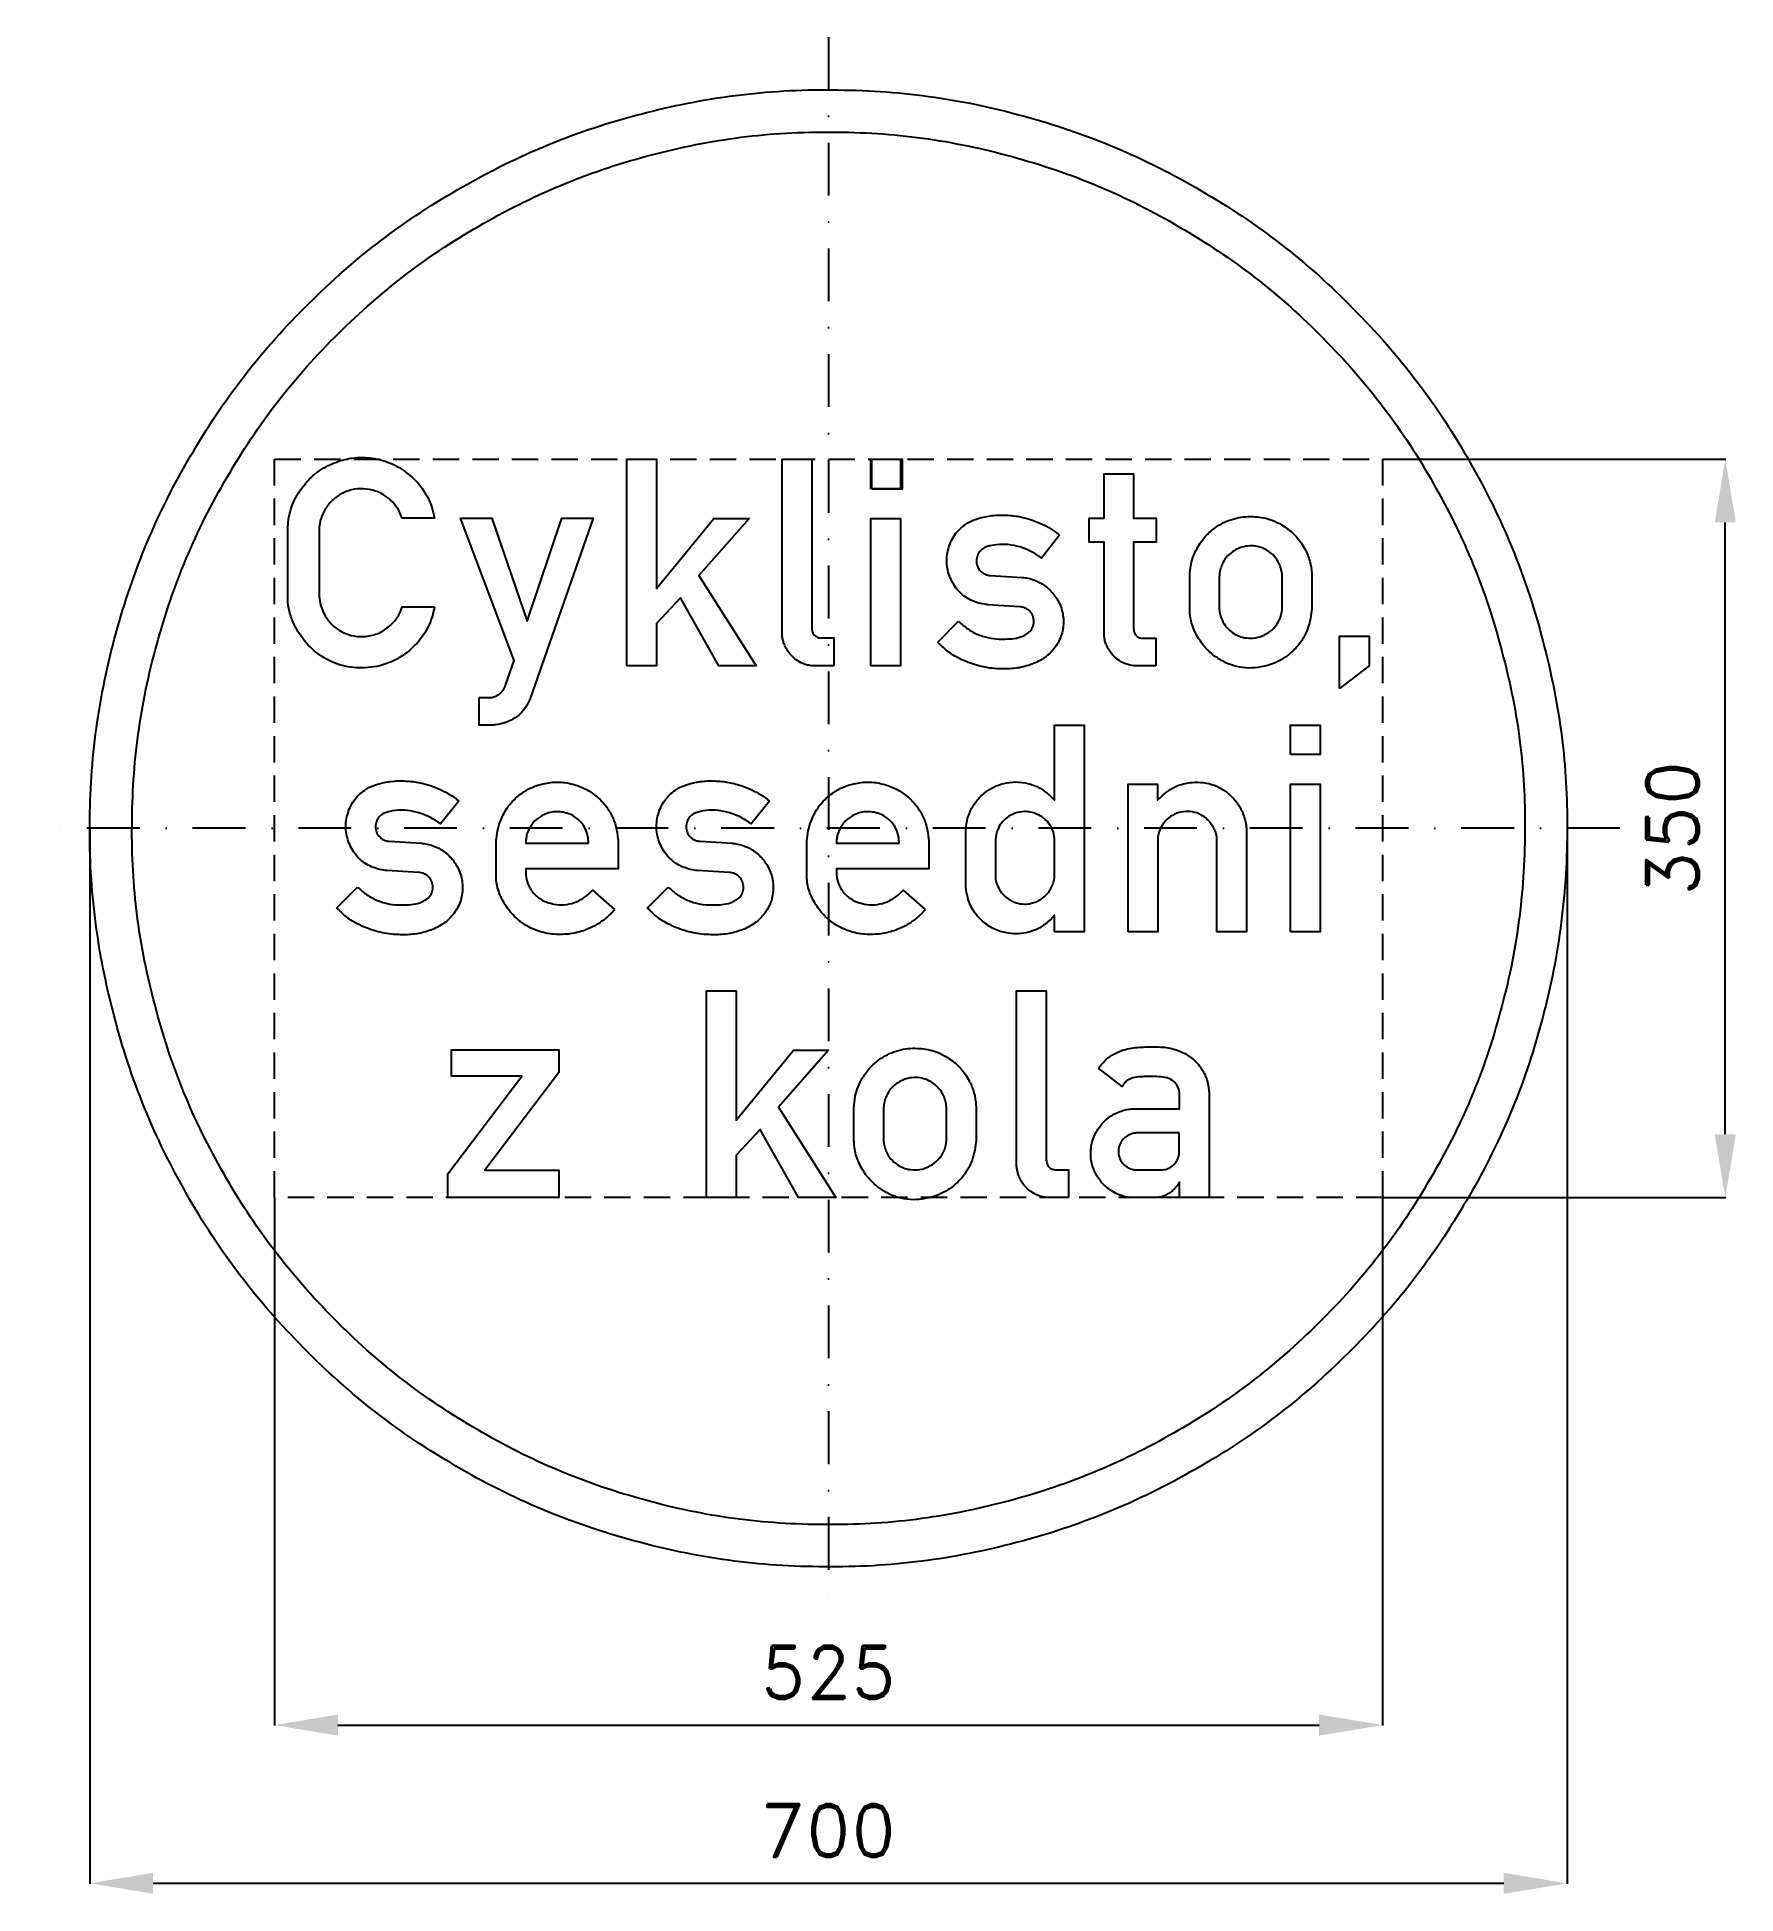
# Model space of a CAD drawing. Header units: millimetres. Extents: x -375 to 430, y -505 to 375.
import ezdxf

# ---------------------------------------------------------------- set-up
doc = ezdxf.new("R2010")
doc.units = ezdxf.units.MM
doc.header["$LTSCALE"] = 5
doc.linetypes.add('ČERCHOVANÁX2', pattern=[2, 1, -0.5, 0, -0.5])
doc.linetypes.add('ČÁRKOVANÁX2', pattern=[1.5, 1, -0.5])
doc.layers.add('Kóty', color=2, linetype='Continuous')
doc.layers.add('Značka', color=7, linetype='Continuous')
doc.styles.get("Standard").update_dxf_attribs({"font": 'romand.shx', "height": 25})
doc.dimstyles.get("Standard").update_dxf_attribs({"dimtxt": 25, "dimasz": 30, "dimexe": 0.18, "dimexo": 0.0625, "dimgap": 12.5, "dimtad": 1, "dimdec": 0, "dimzin": 0, "dimdsep": 46, "dimtxsty": 'Standard', "dimcen": 0.09, "dimadec": 0, "dimazin": 0, "dimtfac": 1, "dimtdec": 0, "dimtofl": 0, "dimtmove": 0, "dimatfit": 3, "dimfxl": 1, "dimtolj": 1, "dimtzin": 0, "dimarcsym": 0})

msp = doc.modelspace()

# ---------------------------------------------------------------- blocks, each defined once
blk = doc.blocks.new('*D2')
at = {"layer": 'Defpoints', "color": 0, "transparency": 16777216}
for p in [(-350.05, 0), (350, -4.58), (350, -500.03)]:
    blk.add_point(p, dxfattribs=at)
at = {"layer": 'Kóty', "color": 0, "lineweight": -2, "transparency": 16777216}
for p, q in [((-350.05, -0.06), (-350.05, -500.21)), ((350, -4.64), (350, -500.21)), ((-320.05, -500.03), (320, -500.03))]:
    blk.add_line(p, q, dxfattribs=at)
at = {"layer": 'Kóty', "color": 0, "transparency": 16777216}
for points in [[(-320.05, -495.03), (-320.05, -505.03), (-350.05, -500.03)], [(320, -495.03), (320, -505.03), (350, -500.03)]]:
    blk.add_solid(points, dxfattribs=at)
at = {"layer": 'Kóty', "color": 0, "transparency": 16777216, "insert": (-0.03, -475.03), "char_height": 25, "attachment_point": 5}
blk.add_mtext('\\A1;700', dxfattribs=at)
blk = doc.blocks.new('*D3')
at = {"layer": 'Defpoints', "color": 0, "transparency": 16777216}
for p in [(-262.5, -175), (262.5, -175), (262.5, -425.03)]:
    blk.add_point(p, dxfattribs=at)
at = {"layer": 'Kóty', "color": 0, "lineweight": -2, "transparency": 16777216}
for p, q in [((-262.5, -175.06), (-262.5, -425.21)), ((262.5, -175.06), (262.5, -425.21)), ((-232.5, -425.03), (232.5, -425.03))]:
    blk.add_line(p, q, dxfattribs=at)
at = {"layer": 'Kóty', "color": 0, "transparency": 16777216}
for points in [[(-232.5, -420.03), (-232.5, -430.03), (-262.5, -425.03)], [(232.5, -420.03), (232.5, -430.03), (262.5, -425.03)]]:
    blk.add_solid(points, dxfattribs=at)
at = {"layer": 'Kóty', "color": 0, "transparency": 16777216, "insert": (0, -400.03), "char_height": 25, "attachment_point": 5}
blk.add_mtext('\\A1;525', dxfattribs=at)
blk = doc.blocks.new('*D4')
at = {"layer": 'Defpoints', "color": 0, "transparency": 16777216}
for p in [(262.5, 175.005), (425, 175.005), (262.5, -174.995)]:
    blk.add_point(p, dxfattribs=at)
at = {"layer": 'Kóty', "color": 0, "lineweight": -2, "transparency": 16777216}
for p, q in [((262.5625, 175.005), (425.18, 175.005)), ((425, -144.995), (425, 145.005)), ((262.5625, -174.995), (425.18, -174.995))]:
    blk.add_line(p, q, dxfattribs=at)
at = {"layer": 'Kóty', "color": 0, "transparency": 16777216}
for points in [[(420, 145.005), (430, 145.005), (425, 175.005)], [(420, -144.995), (430, -144.995), (425, -174.995)]]:
    blk.add_solid(points, dxfattribs=at)
at = {"layer": 'Kóty', "color": 0, "transparency": 16777216, "insert": (400, 0.005), "char_height": 25, "attachment_point": 5, "rotation": 90}
blk.add_mtext('\\A1;350', dxfattribs=at)

# ---------------------------------------------------------------- dimensions: what is measured, and where the dimension line sits
at = {"layer": 'Kóty'}
dim = msp.add_linear_dim(base=(425, 175), p1=(262.5, -175), p2=(262.5, 175), angle=90, dimstyle='Standard', dxfattribs=at)
dim.commit()
dim.dimension.update_dxf_attribs({"geometry": '*D4', "text_midpoint": (400, 0.01)})
for base, p1, p2, picture, middle in [((350, -500.03), (-350.05, 0), (350, -4.58), '*D2', (-0.03, -475.03)), ((262.5, -425.03), (-262.5, -175), (262.5, -175), '*D3', (0, -400.03))]:
    dim = msp.add_linear_dim(base=base, p1=p1, p2=p2, dimstyle='Standard', dxfattribs=at)
    dim.commit()
    dim.dimension.update_dxf_attribs({"geometry": picture, "text_midpoint": middle})

# ---------------------------------------------------------------- linework, layer by layer
at = {"layer": 'Značka', "color": 6, "linetype": 'ČERCHOVANÁX2', "lineweight": 25, "ltscale": 5}
for p, q in [((0, 375), (0, -375)), ((375, 0), (-375, 0))]:
    msp.add_line(p, q, dxfattribs=at)
at = {"layer": 'Značka', "color": 5}
for points in [[(350, 0), (350, -2.29), (350, -4.58, -0.032166), (346.5, -50.21, -0.035727), (336.9, -95, -0.036668), (321.8, -138.26, -0.034749), (300.8, -178.95, -0.034042), (275, -216.77, -0.034442), (244.2, -250.71, -0.034555), (209.5, -280.56, -0.034426), (171, -305.37, -0.034386), (129.7, -325.22, -0.034417), (86.2, -339.23, -0.034423), (41.2, -347.72, -0.034416), (-4.6, -349.97, -0.034417), (-50.2, -346.53, -0.034417), (-95, -336.86, -0.034422), (-138.2, -321.72, -0.034426), (-179, -300.79, -0.03442), (-216.8, -274.98, -0.034413), (-250.7, -244.23, -0.034403), (-280.6, -209.5, -0.034421), (-305.4, -171.02, -0.034408), (-325.2, -129.75, -0.034417), (-339.2, -86.15, -0.034422), (-347.7, -41.16, -0.034424), (-350, 4.58, -0.034419), (-346.5, 50.24, -0.034407), (-336.9, 95, -0.034408), (-321.7, 138.22, -0.034422), (-300.8, 178.95, -0.034412), (-275, 216.78, -0.034416), (-244.2, 250.71, -0.034411), (-209.5, 280.56, -0.03441), (-171, 305.37, -0.034413), (-129.8, 325.22, -0.034413), (-86.2, 339.23, -0.034418), (-41.2, 347.72, -0.034415), (4.6, 349.97, -0.034418), (50.2, 346.53, -0.034418), (95, 336.86, -0.034414), (138.2, 321.71, -0.034412), (179, 300.79, -0.034421), (216.8, 274.98, -0.034399), (250.7, 244.23, -0.034428), (280.6, 209.5, -0.034495), (305.4, 171.02, -0.034408), (325.2, 129.76, -0.034092), (339.2, 86.15, -0.032807), (347.5, 43.38, -0.034276), (350, 0)], [(330, 0), (330, -2.16), (330, -4.32, -0.032168), (326.7, -47.34, -0.035741), (317.6, -89.57, -0.03666), (303.4, -130.36, -0.034769), (283.6, -168.73, -0.034042), (259.3, -204.39, -0.034451), (230.3, -236.38, -0.034559), (197.5, -264.53, -0.034429), (161.2, -287.92, -0.034392), (122.3, -306.64, -0.034413), (81.2, -319.85, -0.034423), (38.8, -327.85, -0.034417), (-4.3, -329.97, -0.034415), (-47.4, -326.73, -0.034418), (-89.6, -317.61, -0.034421), (-130.3, -303.33, -0.034415), (-168.7, -283.6, -0.034423), (-204.4, -259.27, -0.034424), (-236.4, -230.27, -0.034421), (-264.5, -197.53, -0.034409), (-287.9, -161.25, -0.034412), (-306.6, -122.34, -0.034389), (-319.8, -81.23, -0.034393), (-327.9, -38.8, -0.034449), (-330, 4.32, -0.03444), (-326.7, 47.37, -0.03441), (-317.6, 89.58, -0.034427), (-303.3, 130.32, -0.034404), (-283.6, 168.73, -0.034412), (-259.3, 204.39, -0.034409), (-230.3, 236.38, -0.034409), (-197.5, 264.53, -0.034411), (-161.2, 287.92, -0.034421), (-122.3, 306.64, -0.034411), (-81.2, 319.85, -0.034423), (-38.8, 327.85, -0.034418), (4.3, 329.97, -0.034417), (47.4, 326.73, -0.034418), (89.6, 317.61, -0.034411), (130.3, 303.33, -0.03442), (168.7, 283.6, -0.034412), (204.4, 259.27, -0.034393), (236.4, 230.27, -0.034412), (264.5, 197.53, -0.03449), (287.9, 161.25, -0.034432), (306.6, 122.35, -0.034062), (319.8, 81.23, -0.032789), (327.7, 40.9, -0.034256), (330, 0)], [(-186.74, 104.96, -0.003816), (-187.12, 103.14, -0.011439), (-187.55, 101.34, -0.074263), (-191.34, 92.63, -0.07334), (-197.54, 85.3, -0.08747), (-207.12, 78.94, -0.087035), (-218.28, 76.2, -0.081784), (-229.04, 76.84, -0.08264), (-239, 80.88, -0.082251), (-247.42, 87.77, -0.076608), (-253.31, 96.98, -0.04905), (-255.43, 102.72, -0.064051), (-256.2, 108.71, -0.006455), (-256.2, 109.43), (-256.19, 110.16), (-256.19, 143.06), (-256.11, 144.05, -0.006078), (-256.02, 145.04, -0.076271), (-253.5, 154.57, -0.07692), (-248.21, 162.99, -0.073289), (-241.39, 169.4, -0.069833), (-233.07, 173.62, -0.059245), (-225.34, 175.52, -0.060628), (-217.4, 175.54, -0.068021), (-208.6, 173.44, -0.066413), (-200.65, 169.09, -0.054), (-195.2, 164.35, -0.055388), (-190.91, 158.56, -0.038274), (-188.74, 154.3, -0.040685), (-187.27, 149.77, -0.009638), (-186.95, 148.36, -0.003213), (-186.67, 146.95), (-202.01, 146.95, 0.005205), (-202.6, 148.42, 0.015619), (-203.26, 149.87, 0.06078), (-205.84, 153.81, 0.062685), (-209.33, 157.02, 0.078732), (-214.58, 159.83, 0.078054), (-220.44, 160.9, 0.073304), (-225.96, 160.41, 0.073372), (-231.11, 158.36, 0.069984), (-235.39, 155.18, 0.07029), (-238.62, 150.96, 0.038764), (-239.93, 148.32, 0.035398), (-240.83, 145.52, 0.02205), (-241.18, 143.92, 0.028822), (-241.36, 142.29, 0.006426), (-241.37, 141.86), (-241.39, 141.42), (-241.39, 110.42), (-241.33, 109.78, 0.005519), (-241.27, 109.14, 0.059571), (-240.14, 104.16, 0.068114), (-237.78, 99.61, 0.072023), (-234.36, 95.71, 0.068624), (-229.98, 92.89, 0.071735), (-224.76, 91.16, 0.073122), (-219.26, 90.99, 0.082628), (-213.15, 92.56, 0.081788), (-207.85, 96.01, 0.058785), (-204.83, 99.28, 0.059236), (-202.68, 103.12, 0.010199), (-202.3, 104.04, 0.003403), (-201.95, 104.96), (-186.74, 104.96)], [(2.52, 76.95), (-6.77, 76.95), (-7.22, 76.98, -0.0053), (-7.68, 77.02, -0.036059), (-9.91, 77.4, -0.038457), (-12.08, 78.11, -0.060837), (-15.23, 79.82, -0.060059), (-17.88, 82.23, -0.04868), (-19.64, 84.55, -0.047567), (-20.91, 87.16, -0.031035), (-21.5, 88.99, -0.030481), (-21.87, 90.87, -0.005556), (-21.93, 91.34), (-21.98, 91.8), (-21.98, 174.96), (-7.92, 174.96), (-7.92, 94.65), (-7.89, 94.35, 0.009036), (-7.85, 94.05, 0.050009), (-7.58, 92.98, 0.066209), (-7.07, 92, 0.072572), (-6.34, 91.17, 0.075776), (-5.41, 90.59, 0.038484), (-4.88, 90.39, 0.032459), (-4.33, 90.27), (-4.08, 90.24), (-3.84, 90.21), (2.52, 90.21), (2.52, 76.95)], [(155.13, 76.96), (146.3, 76.96), (145.61, 77, -0.007839), (144.93, 77.05, -0.063539), (140.9, 77.96, -0.071655), (137.25, 79.9, -0.079315), (133.95, 83, -0.071786), (131.7, 86.95, -0.036584), (131.03, 88.88, -0.046837), (130.69, 90.86, -0.009247), (130.66, 91.34), (130.64, 91.82), (130.64, 135.58), (123.58, 135.58), (123.58, 147.01), (130.64, 147.01), (130.64, 167.96), (144.6, 167.96), (144.6, 147.01), (155.24, 147.01), (155.25, 135.58), (144.6, 135.58), (144.6, 94.68), (144.63, 94.42), (144.66, 94.15, 0.048122), (144.93, 92.97, 0.071772), (145.48, 91.88, 0.102013), (146.63, 90.72, 0.119771), (148.12, 90.15, 0.019541), (148.41, 90.11), (148.7, 90.09), (155.13, 90.09), (155.13, 76.96)], [(-165.57, 61.93), (-160.82, 61.93), (-160.53, 61.95), (-160.24, 61.97, 0.046879), (-158.76, 62.26, 0.045998), (-157.35, 62.81, 0.056995), (-155.79, 63.78, 0.062841), (-154.5, 65.08, 0.045588), (-153.7, 66.29, 0.029978), (-153.08, 67.62, 0.004114), (-152.95, 67.94), (-152.83, 68.27), (-148.95, 79.54), (-174.41, 147), (-159.45, 147), (-142.82, 98.11), (-126.31, 147), (-111.43, 147), (-141.32, 61.57), (-141.43, 61.28), (-141.55, 60.98, -0.033803), (-142.58, 58.8, -0.03423), (-143.91, 56.77, -0.059325), (-146.77, 53.66, -0.061145), (-150.29, 51.33, -0.051575), (-153.86, 49.87, -0.039215), (-157.63, 49.08), (-158.12, 49.01), (-158.62, 48.95), (-165.57, 48.95), (-165.57, 61.93)], [(61.6, 98.18, 0.004039), (62.95, 96.96, 0.012075), (64.35, 95.77, 0.05004), (69.06, 92.71, 0.056139), (74.3, 90.71, 0.04996), (79.51, 89.78, 0.033646), (84.85, 89.74, 0.038688), (89.04, 90.19, 0.077324), (92.98, 91.59, 0.063263), (95.01, 92.95, 0.091116), (96.51, 94.83, 0.106303), (97.27, 97.35, 0.097795), (96.98, 100.03, 0.097113), (95.8, 102.41, 0.108372), (93.84, 104.09, 0.056551), (92.51, 104.67, 0.036391), (91.1, 104.99), (90.87, 105.03), (90.64, 105.06), (75.51, 105.97), (75.1, 106.03), (74.68, 106.08, -0.027549), (71.41, 106.72, -0.042511), (68.25, 107.81, -0.098512), (62.25, 111.88, -0.092431), (58.1, 117.95, -0.094777), (56.09, 125.07, -0.093602), (56.83, 132.44, -0.090672), (59.88, 139.09, -0.098273), (65.06, 144.11, -0.058647), (69.06, 146.22, -0.039429), (73.42, 147.52, -0.044243), (80.11, 148.44, -0.041477), (86.85, 148.21, -0.040577), (93.64, 146.98, -0.039789), (100.15, 144.67, -0.029686), (104.38, 142.57, -0.035327), (108.29, 139.94, -0.004922), (108.93, 139.45), (109.56, 138.94), (100.88, 128.06, 0.003049), (99.61, 128.95, 0.009127), (98.32, 129.82, 0.045158), (93.32, 132.41, 0.050324), (87.93, 134.01, 0.054355), (82.42, 134.6, 0.055802), (76.85, 133.96, 0.038002), (74.74, 133.39, 0.075492), (72.87, 132.38, 0.078593), (71.51, 130.99, 0.070049), (70.59, 129.24, 0.088564), (70.11, 126.74, 0.099162), (70.56, 124.27, 0.088275), (71.65, 122.36, 0.083976), (73.32, 120.93, 0.058988), (74.71, 120.24, 0.056691), (76.22, 119.9), (76.45, 119.87), (76.69, 119.84), (91.85, 118.93), (92.14, 118.9), (92.42, 118.87, -0.037191), (95.27, 118.37, -0.036335), (98.04, 117.45, -0.071969), (103.18, 114.52, -0.074474), (107.29, 110.23, -0.084662), (110.37, 104.35, -0.086126), (111.33, 97.76, -0.08751), (110.19, 91.05, -0.087836), (106.86, 85.15, -0.083402), (101.79, 80.5, -0.064803), (95.55, 77.5, -0.053949), (88.78, 75.88, -0.041668), (81.83, 75.58, -0.045225), (73.39, 76.52, -0.048841), (65.26, 79.03, -0.044383), (59.17, 82.07, -0.054455), (53.83, 86.21, -0.009846), (52.77, 87.24, -0.003281), (51.75, 88.29), (61.6, 98.18)], [(171.17, 119.81), (171.19, 120.06), (171.21, 120.3, -0.009089), (171.45, 122.66, -0.020093), (171.82, 124.99, -0.048103), (173.13, 129.5, -0.043503), (175.26, 133.73, -0.05767), (179.13, 138.88, -0.06015), (184.11, 143, -0.082226), (192.27, 146.76, -0.081682), (201.23, 147.72, -0.073888), (209.15, 146.38, -0.073157), (216.34, 142.82, -0.065874), (221.8, 138.12, -0.066342), (225.85, 132.17, -0.054203), (228.04, 126.68, -0.053674), (229, 120.9), (229.04, 120.32), (229.08, 119.75), (229.08, 104.19), (229.02, 103.64), (228.96, 103.09, -0.029467), (228.17, 98.28, -0.044489), (226.69, 93.64, -0.061001), (223.82, 88.36, -0.055879), (219.79, 83.85, -0.073946), (212.88, 79.05, -0.075291), (204.89, 76.49, -0.05346), (199.2, 75.99, -0.055214), (193.56, 76.72, -0.049321), (188.64, 78.36, -0.04569), (184.12, 80.9, -0.054782), (179.26, 84.95, -0.056329), (175.39, 89.98, -0.064931), (172.36, 96.47, -0.072649), (171.2, 103.46), (171.19, 103.91), (171.17, 104.37), (171.17, 119.81)], [(185.2, 119.39), (185.2, 104.73), (185.21, 104.34), (185.22, 103.96, 0.04895), (185.6, 101.32, 0.048736), (186.5, 98.78, 0.07394), (188.68, 95.27, 0.075989), (191.79, 92.56, 0.072364), (195.31, 90.83, 0.069474), (199.16, 90.16, 0.074515), (203.45, 90.53, 0.073735), (207.44, 92.14, 0.072975), (210.82, 94.68, 0.076363), (213.3, 98.09, 0.051036), (214.39, 100.64, 0.04894), (214.95, 103.35, 0.00531), (214.99, 103.75), (215.03, 104.14), (215.03, 119.72), (214.99, 120.12), (214.95, 120.53, 0.04566), (214.35, 123.36, 0.050975), (213.22, 126.03, 0.081493), (210.5, 129.71, 0.083328), (206.74, 132.33, 0.067581), (203.32, 133.56, 0.064269), (199.71, 133.86, 0.068125), (195.82, 133.24, 0.068991), (192.23, 131.59, 0.070495), (189.14, 129.08, 0.073287), (186.88, 125.81, 0.052039), (185.81, 123.11, 0.044965), (185.28, 120.26, 0.004794), (185.24, 119.83), (185.2, 119.39)], [(107.15, -49.04), (107.15, -41.18, -0.005053), (105.95, -42.5, -0.015134), (104.69, -43.76, -0.062262), (100.13, -47.09, -0.065139), (94.87, -49.18, -0.056567), (90.13, -49.98, -0.053309), (85.33, -49.73, -0.06919), (79.16, -47.97, -0.072239), (73.71, -44.57, -0.079568), (68.92, -39.31, -0.080057), (66.01, -32.85, -0.032665), (65.4, -30.22, -0.033841), (65.13, -27.54, -0.004996), (65.12, -27.02), (65.11, -26.5), (65.11, -0.94), (65.14, -0.27, -0.00641), (65.18, 0.4, -0.042008), (65.7, 3.78, -0.03902), (66.77, 7.05, -0.063162), (69.54, 12.15, -0.065746), (73.51, 16.37, -0.054115), (77.35, 19.05, -0.052293), (81.66, 20.86, -0.063382), (87.36, 21.92, -0.063666), (93.17, 21.52, -0.059503), (98.24, 20.02, -0.064399), (102.75, 17.35, -0.022319), (104.34, 16.05, -0.013226), (105.84, 14.64), (106.48, 13.99), (107.12, 13.34), (107.12, 48.96), (121.19, 48.96), (121.19, -49.04), (107.15, -49.04)], [(-223.16, -27.82, 0.004039), (-221.8, -29.04, 0.012075), (-220.4, -30.23, 0.05004), (-215.69, -33.29, 0.056139), (-210.46, -35.29, 0.04996), (-205.25, -36.22, 0.033646), (-199.9, -36.26, 0.038688), (-195.72, -35.81, 0.077324), (-191.78, -34.41, 0.063263), (-189.75, -33.05, 0.091116), (-188.25, -31.17, 0.106303), (-187.49, -28.65, 0.097795), (-187.78, -25.97, 0.097113), (-188.95, -23.59, 0.108372), (-190.92, -21.91, 0.056551), (-192.25, -21.33, 0.036391), (-193.66, -21.01), (-193.89, -20.97), (-194.12, -20.94), (-209.25, -20.03), (-209.66, -19.97), (-210.07, -19.92, -0.027549), (-213.35, -19.28, -0.042511), (-216.5, -18.19, -0.098512), (-222.51, -14.12, -0.092431), (-226.66, -8.05, -0.094777), (-228.67, -0.93, -0.093602), (-227.93, 6.44, -0.090672), (-224.88, 13.09, -0.098273), (-219.7, 18.11, -0.058647), (-215.7, 20.22, -0.039429), (-211.34, 21.52, -0.044243), (-204.64, 22.44, -0.041477), (-197.9, 22.21, -0.040577), (-191.11, 20.98, -0.039789), (-184.6, 18.67, -0.029686), (-180.37, 16.57, -0.035327), (-176.47, 13.94, -0.004922), (-175.83, 13.45), (-175.2, 12.94), (-183.88, 2.06, 0.003049), (-185.15, 2.95, 0.009127), (-186.44, 3.82, 0.045158), (-191.43, 6.41, 0.050324), (-196.82, 8.01, 0.054355), (-202.34, 8.6, 0.055802), (-207.91, 7.96, 0.038002), (-210.01, 7.39, 0.075492), (-211.89, 6.38, 0.078593), (-213.25, 4.99, 0.070049), (-214.17, 3.24, 0.088564), (-214.65, 0.74, 0.099162), (-214.2, -1.73, 0.088275), (-213.11, -3.64, 0.083976), (-211.44, -5.07, 0.058988), (-210.04, -5.76, 0.056691), (-208.54, -6.1), (-208.31, -6.13), (-208.07, -6.16), (-192.9, -7.07), (-192.62, -7.1), (-192.34, -7.13, -0.037191), (-189.48, -7.63, -0.036335), (-186.72, -8.55, -0.071969), (-181.57, -11.48, -0.074474), (-177.47, -15.77, -0.084662), (-174.38, -21.65, -0.086126), (-173.42, -28.24, -0.08751), (-174.56, -34.95, -0.087836), (-177.9, -40.85, -0.083402), (-182.97, -45.5, -0.064803), (-189.21, -48.5, -0.053949), (-195.98, -50.12, -0.041668), (-202.93, -50.42, -0.045225), (-211.37, -49.48, -0.048841), (-219.49, -46.97, -0.044383), (-225.59, -43.93, -0.054455), (-230.93, -39.79, -0.009846), (-231.98, -38.76, -0.003281), (-233.01, -37.71), (-223.16, -27.82)], [(-101.33, -38.49, -0.002695), (-102.25, -39.49, -0.008081), (-103.18, -40.47, -0.045823), (-107.65, -44.23, -0.046326), (-112.76, -47.12, -0.057683), (-119.65, -49.5, -0.056156), (-126.93, -50.27, -0.062983), (-134.9, -49.42, -0.071136), (-142.32, -46.52, -0.073604), (-148.77, -41.76, -0.068187), (-153.69, -35.32, -0.062724), (-156.55, -28.97, -0.079565), (-157.51, -22.2, -0.005009), (-157.51, -21.69), (-157.5, -21.18), (-157.5, -6.06), (-157.43, -5.43), (-157.37, -4.79, -0.031631), (-156.54, -0.03, -0.042634), (-155.01, 4.56, -0.074802), (-150.99, 11.37, -0.075595), (-145.15, 16.71, -0.053414), (-140.38, 19.43, -0.049384), (-135.15, 21.12, -0.060563), (-128.2, 21.9, -0.063991), (-121.27, 20.95, -0.058851), (-115.34, 18.74, -0.056374), (-110.06, 15.23, -0.052444), (-105.95, 11.16, -0.056929), (-102.83, 6.31, -0.054705), (-100.74, 0.83, -0.044547), (-99.76, -4.95), (-99.71, -5.48), (-99.67, -6), (-99.67, -19.2), (-143.44, -19.2, 0.003687), (-143.47, -20.17, 0.011002), (-143.46, -21.14, 0.065025), (-142.81, -25.27, 0.077929), (-141.03, -29.05, 0.098997), (-137.34, -32.94, 0.081464), (-132.47, -35.32, 0.070359), (-127.66, -36.24, 0.067887), (-122.81, -35.82, 0.063561), (-118.34, -34.33, 0.066285), (-114.43, -31.76, 0.019644), (-113.13, -30.59, 0.006553), (-111.9, -29.36), (-101.33, -38.49)], [(-75.93, -27.82, 0.004039), (-74.58, -29.04, 0.012075), (-73.18, -30.23, 0.05004), (-68.47, -33.29, 0.056139), (-63.24, -35.29, 0.04996), (-58.02, -36.22, 0.033646), (-52.68, -36.26, 0.038688), (-48.49, -35.81, 0.077324), (-44.55, -34.41, 0.063263), (-42.52, -33.05, 0.091116), (-41.02, -31.17, 0.106303), (-40.26, -28.65, 0.097795), (-40.55, -25.97, 0.097113), (-41.73, -23.59, 0.108372), (-43.7, -21.91, 0.056551), (-45.02, -21.33, 0.036391), (-46.43, -21.01), (-46.66, -20.97), (-46.89, -20.94), (-62.02, -20.03), (-62.43, -19.97), (-62.85, -19.92, -0.027549), (-66.12, -19.28, -0.042511), (-69.28, -18.19, -0.098512), (-75.28, -14.12, -0.092431), (-79.44, -8.05, -0.094777), (-81.44, -0.93, -0.093602), (-80.7, 6.44, -0.090672), (-77.65, 13.09, -0.098273), (-72.47, 18.11, -0.058647), (-68.47, 20.22, -0.039429), (-64.11, 21.52, -0.044243), (-57.42, 22.44, -0.041477), (-50.68, 22.21, -0.040577), (-43.89, 20.98, -0.039789), (-37.38, 18.67, -0.029686), (-33.15, 16.57, -0.035327), (-29.24, 13.94, -0.004922), (-28.61, 13.45), (-27.98, 12.94), (-36.65, 2.06, 0.003049), (-37.92, 2.95, 0.009127), (-39.22, 3.82, 0.045158), (-44.21, 6.41, 0.050324), (-49.6, 8.01, 0.054355), (-55.11, 8.6, 0.055802), (-60.68, 7.96, 0.038002), (-62.79, 7.39, 0.075492), (-64.66, 6.38, 0.078593), (-66.02, 4.99, 0.070049), (-66.94, 3.24, 0.088564), (-67.42, 0.74, 0.099162), (-66.97, -1.73, 0.088275), (-65.88, -3.64, 0.083976), (-64.22, -5.07, 0.058988), (-62.82, -5.76, 0.056691), (-61.32, -6.1), (-61.08, -6.13), (-60.85, -6.16), (-45.68, -7.07), (-45.4, -7.1), (-45.12, -7.13, -0.037191), (-42.26, -7.63, -0.036335), (-39.49, -8.55, -0.071969), (-34.35, -11.48, -0.074474), (-30.24, -15.77, -0.084662), (-27.16, -21.65, -0.086126), (-26.2, -28.24, -0.08751), (-27.34, -34.95, -0.087836), (-30.67, -40.85, -0.083402), (-35.74, -45.5, -0.064803), (-41.98, -48.5, -0.053949), (-48.76, -50.12, -0.041668), (-55.7, -50.42, -0.045225), (-64.14, -49.48, -0.048841), (-72.27, -46.97, -0.044383), (-78.36, -43.93, -0.054455), (-83.7, -39.79, -0.009846), (-84.76, -38.76, -0.003281), (-85.79, -37.71), (-75.93, -27.82)], [(45.89, -38.49, -0.002695), (44.98, -39.49, -0.008081), (44.04, -40.47, -0.045823), (39.57, -44.23, -0.046326), (34.47, -47.12, -0.057683), (27.58, -49.5, -0.056156), (20.3, -50.27, -0.062983), (12.33, -49.42, -0.071136), (4.91, -46.52, -0.073604), (-1.54, -41.76, -0.068187), (-6.47, -35.32, -0.062724), (-9.32, -28.97, -0.079565), (-10.28, -22.2, -0.005009), (-10.28, -21.69), (-10.27, -21.18), (-10.27, -6.06), (-10.21, -5.43), (-10.14, -4.79, -0.031631), (-9.31, -0.03, -0.042634), (-7.78, 4.56, -0.074802), (-3.76, 11.37, -0.075595), (2.08, 16.71, -0.053414), (6.85, 19.43, -0.049384), (12.07, 21.12, -0.060563), (19.03, 21.9, -0.063991), (25.95, 20.95, -0.058851), (31.88, 18.74, -0.056374), (37.16, 15.23, -0.052444), (41.27, 11.16, -0.056929), (44.39, 6.31, -0.054705), (46.49, 0.83, -0.044547), (47.46, -4.95), (47.51, -5.48), (47.56, -6), (47.56, -19.2), (3.78, -19.2, 0.003687), (3.76, -20.17, 0.011002), (3.76, -21.14, 0.065025), (4.41, -25.27, 0.077929), (6.19, -29.05, 0.098997), (9.88, -32.94, 0.081464), (14.76, -35.32, 0.070359), (19.56, -36.24, 0.067887), (24.41, -35.82, 0.063561), (28.88, -34.33, 0.066285), (32.79, -31.76, 0.019644), (34.09, -30.59, 0.006553), (35.33, -29.36), (45.89, -38.49)], [(142.01, -49.04), (142.01, 21), (155.98, 21), (155.98, 13.3, -0.00418), (157.28, 14.62, -0.012495), (158.63, 15.89, -0.040691), (161.93, 18.4, -0.050799), (165.6, 20.26, -0.044302), (168.96, 21.29, -0.036433), (172.45, 21.77, -0.051724), (177.71, 21.66, -0.059755), (182.8, 20.39, -0.060327), (187.39, 18.11, -0.057509), (191.33, 14.82, -0.051898), (194.29, 11.16, -0.051165), (196.43, 6.98, -0.036506), (197.44, 3.93, -0.040104), (197.98, 0.77, -0.006778), (198.03, 0.08), (198.08, -0.6), (198.08, -49.04), (184.02, -49.04), (184.02, -5.85), (184.03, -5.31, 0.011855), (184.03, -4.77, 0.073045), (183.5, -1.94, 0.052711), (182.26, 0.7, 0.052274), (180.45, 3.29, 0.060048), (178.13, 5.38, 0.079396), (174.49, 7.27, 0.076883), (170.39, 7.96, 0.082172), (166, 7.45, 0.086092), (162.04, 5.54, 0.070239), (159.37, 3.15, 0.063113), (157.41, 0.12, 0.045342), (156.5, -2.12, 0.0557), (156.06, -4.48, 0.008411), (156.03, -4.92), (156.01, -5.36), (156.01, -49.04), (142.01, -49.04)], [(-113.74, -6.99, 0.008287), (-113.85, -5.31, 0.024979), (-114.08, -3.64, 0.067223), (-115.24, -0.25, 0.065187), (-117.26, 2.76, 0.074787), (-120.31, 5.48, 0.075283), (-124.05, 7.2, 0.108611), (-130.35, 7.76, 0.11325), (-136.31, 5.63, 0.086985), (-139.9, 2.63, 0.078971), (-142.32, -1.37, 0.038505), (-143.03, -3.37, 0.045047), (-143.39, -5.44, 0.013365), (-143.44, -6.22, 0.00444), (-143.46, -6.99), (-113.74, -6.99)], [(33.49, -6.99, 0.008287), (33.37, -5.31, 0.024979), (33.14, -3.64, 0.067223), (31.98, -0.25, 0.065187), (29.97, 2.76, 0.074787), (26.91, 5.48, 0.075283), (23.18, 7.2, 0.108611), (16.87, 7.76, 0.11325), (10.92, 5.63, 0.086985), (7.32, 2.63, 0.078971), (4.91, -1.37, 0.038505), (4.2, -3.37, 0.045047), (3.83, -5.44, 0.013365), (3.78, -6.22, 0.00444), (3.76, -6.99), (33.49, -6.99)], [(79.1, -6.15), (79.1, -22.45), (79.1, -22.81, 0.00715), (79.11, -23.16, 0.056024), (79.47, -25.44, 0.046474), (80.28, -27.61, 0.061631), (82.05, -30.5, 0.061356), (84.46, -32.87, 0.064137), (87.41, -34.71, 0.068303), (90.74, -35.71, 0.085494), (95.15, -35.75, 0.081423), (99.36, -34.35, 0.064658), (102.26, -32.47, 0.067492), (104.54, -29.92, 0.049404), (105.86, -27.6, 0.038626), (106.75, -25.07, 0.022265), (107.01, -24.03, 0.040418), (107.13, -22.97, 0.011126), (107.14, -22.65), (107.13, -22.33), (107.13, -5.03, 0.003624), (107.06, -4.33, 0.010872), (106.97, -3.62, 0.059953), (106.15, -0.71, 0.059131), (104.65, 1.95, 0.073982), (102, 4.81, 0.073394), (98.65, 6.78, 0.057002), (95.8, 7.67, 0.055346), (92.83, 7.9, 0.079431), (88.49, 7.15, 0.084183), (84.6, 5.05, 0.072462), (81.97, 2.49, 0.073105), (80.19, -0.69, 0.042429), (79.52, -2.85, 0.033479), (79.18, -5.08, 0.00521), (79.14, -5.61), (79.1, -6.15)], [(113.68, -175.05), (104.39, -175.05), (103.94, -175.02, -0.0053), (103.48, -174.98, -0.036059), (101.24, -174.6, -0.038457), (99.08, -173.89, -0.060837), (95.93, -172.18, -0.060059), (93.27, -169.77, -0.04868), (91.52, -167.45, -0.047567), (90.25, -164.84, -0.031035), (89.66, -163.01, -0.030481), (89.29, -161.13, -0.005556), (89.23, -160.66), (89.18, -160.2), (89.18, -77.04), (103.24, -77.04), (103.24, -157.35), (103.27, -157.65, 0.009036), (103.31, -157.95, 0.050009), (103.58, -159.02, 0.066209), (104.08, -160, 0.072572), (104.81, -160.83, 0.075776), (105.75, -161.41, 0.038484), (106.28, -161.61, 0.032459), (106.83, -161.73), (107.08, -161.76), (107.32, -161.79), (113.68, -161.79), (113.68, -175.05)], [(12.08, -132.19), (12.1, -131.94), (12.12, -131.7, -0.009089), (12.35, -129.34, -0.020093), (12.72, -127.01, -0.048103), (14.03, -122.5, -0.043503), (16.16, -118.27, -0.05767), (20.04, -113.12, -0.06015), (25.01, -109, -0.082226), (33.17, -105.24, -0.081682), (42.13, -104.28, -0.073888), (50.06, -105.62, -0.073157), (57.24, -109.18, -0.065874), (62.7, -113.88, -0.066342), (66.75, -119.83, -0.054203), (68.94, -125.32, -0.053674), (69.91, -131.1), (69.95, -131.68), (69.98, -132.25), (69.98, -147.81), (69.92, -148.36), (69.87, -148.91, -0.029467), (69.08, -153.72, -0.044489), (67.59, -158.36, -0.061001), (64.73, -163.64, -0.055879), (60.69, -168.15, -0.073946), (53.78, -172.95, -0.075291), (45.79, -175.51, -0.05346), (40.1, -176.01, -0.055214), (34.46, -175.28, -0.049321), (29.55, -173.64, -0.04569), (25.02, -171.1, -0.054782), (20.16, -167.05, -0.056329), (16.29, -162.02, -0.064931), (13.27, -155.53, -0.072649), (12.11, -148.54), (12.09, -148.09), (12.08, -147.63), (12.08, -132.19)], [(166.29, -175.05), (166.29, -167.75, -0.005746), (165.66, -168.74, -0.017357), (164.98, -169.69, -0.039284), (163.59, -171.22, -0.035816), (161.98, -172.53, -0.060163), (159.03, -174.18, -0.07799), (155.8, -174.96, -0.014416), (155.09, -175.02, -0.004803), (154.37, -175.05), (144.89, -175.05), (144.44, -175.05, -0.005118), (144, -175.04, -0.039433), (141.33, -174.75, -0.036776), (138.73, -174.05, -0.049524), (135.24, -172.52, -0.046922), (132.1, -170.34, -0.065503), (128.3, -166.36, -0.069534), (125.7, -161.53, -0.055289), (124.55, -157.48, -0.053381), (124.31, -153.27, -0.079731), (125.54, -146.84, -0.083377), (128.75, -141.13, -0.079656), (133.27, -136.77, -0.074381), (138.87, -133.98, -0.032363), (141.19, -133.32, -0.039891), (143.56, -132.99, -0.010446), (144.32, -132.96, -0.003472), (145.09, -132.95), (166.32, -132.95), (166.32, -125.34), (166.27, -124.85, 0.013774), (166.19, -124.37, 0.097541), (165.08, -121.64, 0.100813), (163.03, -119.53, 0.115403), (159.5, -118.04, 0.04148), (155.57, -117.68, 0.010056), (152.18, -117.63, 0.009952), (148.8, -117.72, 0.038424), (145.11, -118.09, 0.106448), (141.78, -119.44, 0.056394), (140.58, -120.41, 0.053444), (139.61, -121.62, 0.012393), (139.36, -122.02, 0.004149), (139.13, -122.43), (128.06, -113.77, -0.00431), (128.8, -112.75, -0.012929), (129.56, -111.75, -0.055258), (132.59, -108.79, -0.053328), (136.19, -106.54, -0.045309), (139.85, -105.06, -0.035866), (143.69, -104.19, -0.024236), (147.43, -103.75, -0.011699), (151.21, -103.59, -0.028038), (158.32, -103.72, -0.066273), (165.21, -105.17, -0.075916), (171.05, -108.08, -0.077632), (175.8, -112.66, -0.069938), (178.74, -117.58, -0.07329), (180.17, -123.07, -0.010266), (180.28, -124.06, -0.003428), (180.36, -125.06), (180.36, -175.05), (166.29, -175.05)], [(26.1, -132.61), (26.1, -147.27), (26.11, -147.66), (26.12, -148.04, 0.04895), (26.51, -150.68, 0.048736), (27.4, -153.22, 0.07394), (29.58, -156.73, 0.075989), (32.7, -159.44, 0.072364), (36.21, -161.17, 0.069474), (40.07, -161.84, 0.074515), (44.35, -161.47, 0.073735), (48.35, -159.86, 0.072975), (51.73, -157.32, 0.076363), (54.21, -153.91, 0.051036), (55.29, -151.36, 0.04894), (55.85, -148.65, 0.00531), (55.89, -148.25), (55.93, -147.86), (55.93, -132.28), (55.89, -131.88), (55.85, -131.47, 0.04566), (55.26, -128.64, 0.050975), (54.12, -125.97, 0.081493), (51.4, -122.29, 0.083328), (47.64, -119.67, 0.067581), (44.22, -118.44, 0.064269), (40.61, -118.14, 0.068125), (36.72, -118.76, 0.068991), (33.14, -120.41, 0.070495), (30.04, -122.92, 0.073287), (27.79, -126.19, 0.052039), (26.72, -128.89, 0.044965), (26.18, -131.74, 0.004794), (26.14, -132.17), (26.1, -132.61)], [(166.26, -144.35), (146.43, -144.35), (145.9, -144.4, 0.008999), (145.38, -144.46, 0.059815), (143, -145.05, 0.073869), (140.85, -146.25, 0.097435), (138.71, -148.54, 0.097507), (137.58, -151.46, 0.092827), (137.49, -154.41, 0.08707), (138.44, -157.21, 0.077273), (139.95, -159.34, 0.084535), (142.04, -160.86, 0.055372), (143.71, -161.52, 0.04051), (145.48, -161.85, 0.006989), (145.96, -161.9), (146.45, -161.94), (157.75, -161.94), (158.12, -161.91, 0.007666), (158.48, -161.87, 0.065744), (160.78, -161.27, 0.074597), (162.83, -160.07, 0.076241), (164.55, -158.31, 0.061167), (165.73, -156.15, 0.030237), (166.06, -155.27, 0.049442), (166.23, -154.36, 0.015257), (166.25, -154.04), (166.26, -153.72), (166.26, -144.35)]]:
    msp.add_lwpolyline(points, format="xyb", dxfattribs=at)
at = {"layer": 'Značka', "color": 6, "linetype": 'ČÁRKOVANÁX2', "ltscale": 2.5}
msp.add_lwpolyline([(-262.5, -175), (-262.5, 175), (262.5, 175), (262.5, -175), (-262.5, -175)], dxfattribs=at)
at = {"layer": 'Značka', "color": 5}
for points in [[(-95.51, 76.95), (-95.51, 174.95), (-81.53, 174.95), (-81.53, 113.74), (-54.29, 146.85), (-37.65, 146.85), (-61.37, 119.82), (-34.24, 76.95), (-51.92, 76.95), (-70.15, 109.2), (-81.53, 97.02), (-81.53, 76.95), (-95.51, 76.95)], [(20.08, 160.93), (20.08, 174.95), (34.19, 174.95), (34.19, 160.93), (20.08, 160.93)], [(20.5, 160.7), (20.5, 175), (34.9, 175), (34.9, 160.7), (20.5, 160.7)], [(20.08, 76.95), (20.08, 146.86), (34.19, 146.86), (34.19, 76.95), (20.08, 76.95)], [(242.14, 66.33), (242.14, 91), (256.19, 91), (256.19, 76.95), (242.14, 66.33)], [(218.9, 34.93), (218.9, 48.95), (233.01, 48.95), (233.01, 34.93), (218.9, 34.93)], [(218.9, -49.05), (218.9, 20.86), (233.01, 20.86), (233.01, -49.05), (218.9, -49.05)], [(-57.77, -175.05), (-57.77, -77.05), (-43.79, -77.05), (-43.79, -138.26), (-16.55, -105.15), (0.09, -105.15), (-23.63, -132.18), (3.5, -175.05), (-14.18, -175.05), (-32.41, -142.8), (-43.79, -154.98), (-43.79, -175.05), (-57.77, -175.05)], [(-180.35, -175.05), (-180.35, -163.82), (-145.33, -117.44), (-178.62, -117.44), (-178.62, -105.01), (-127.77, -105.01), (-127.77, -115.66), (-162.91, -162.01), (-127.77, -162.01), (-127.77, -175.05), (-180.35, -175.05)]]:
    msp.add_lwpolyline(points, dxfattribs=at)

msp.set_redraw_order([(e.dxf.handle, doc.entitydb.next_handle()) for e in msp.query("TEXT MTEXT ATTDEF DIMENSION ARC_DIMENSION")])  # texts and dimensions are drawn at this point

doc.saveas('drawing.dxf')
